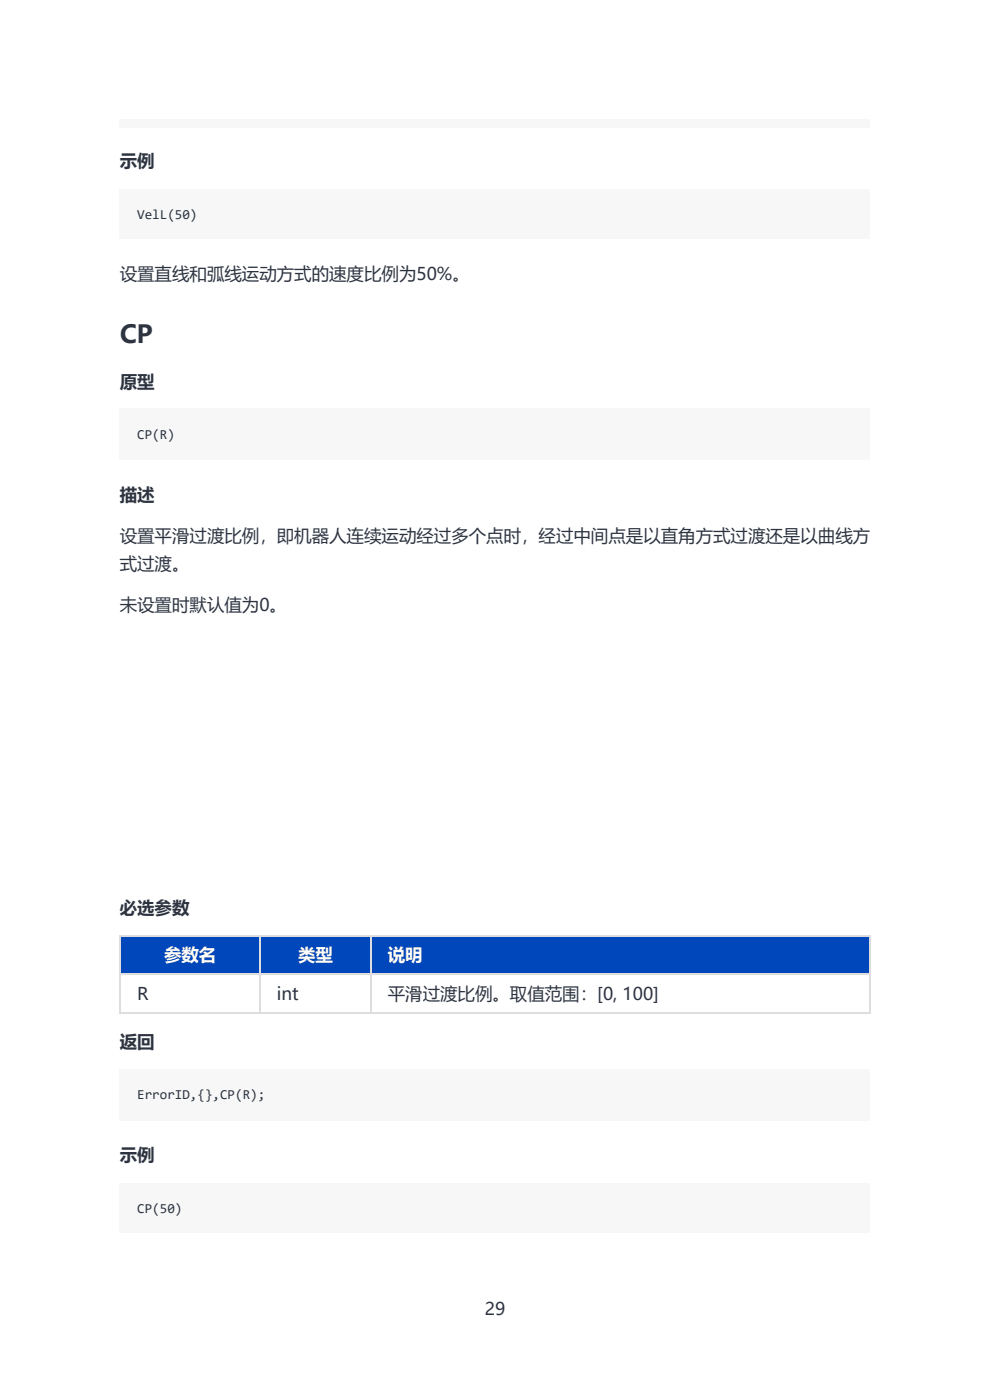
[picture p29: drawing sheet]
<svg xmlns="http://www.w3.org/2000/svg" width="210mm" height="297mm" viewBox="0 0 210 297" stroke-linecap="round" stroke-linejoin="round" font-family="sans-serif">
<defs><g id="words">
<text font-size="5.3" fill="#2d3440" x="25.4" y="72.7">CP</text>
<g font-size="3.7" fill="#2d3440">
<text x="25.4" y="35.4">示例</text>
<text x="25.4" y="59.5">设置直线和弧线运动方式的速度比例为50%。</text>
<text x="25.4" y="82.3">原型</text>
<text x="25.4" y="106.3">描述</text>
<text x="25.4" y="115">设置平滑过渡比例，即机器人连续运动经过多个点时，经过中间点是以直角方式过渡还是以曲线方</text>
<text x="25.4" y="120.9">式过渡。</text>
<text x="25.4" y="129.6">未设置时默认值为0。</text>
<text x="25.4" y="193.9">必选参数</text>
<text x="29.1" y="212.1">R</text>
<text x="58.7" y="212.1">int</text>
<text x="82.3" y="212.1">平滑过渡比例。取值范围：[0, 100]</text>
<text x="25.4" y="222.4">返回</text>
<text x="25.4" y="246.2">示例</text>
<text x="102.8" y="279">29</text>
</g>
<g font-size="3.7" fill="#fff">
<text x="34.8" y="203.9">参数名</text>
<text x="63.2" y="203.9">类型</text>
<text x="82.3" y="203.9">说明</text>
</g>
<g font-size="2.9" fill="#2d3440">
<text x="29.1" y="46.5">VelL(50)</text>
<text x="29.1" y="93.1">CP(R)</text>
<text x="29.1" y="233.2">ErrorID,{},CP(R);</text>
<text x="29.1" y="257.3">CP(50)</text>
</g>
</g></defs>
<g fill="#f7f7f7">
<path d="M25.4 25.3h159.2v1.7h-159.2z"/>
<path d="M25.4 40.2h159.2v10.6h-159.2z"/>
<path d="M25.4 86.7h159.2v10.9h-159.2z"/>
</g>
<path d="M25.4 198.4h29.6v8.2h-29.6z" fill="#fff"/>
<path d="M25.4 198.4h29.6v8.2h-29.6z" fill="#0047bb"/>
<path d="M55 198.4h23.6v8.2h-23.6z" fill="#fff"/>
<path d="M55 198.4h23.6v8.2h-23.6z" fill="#0047bb"/>
<path d="M78.6 198.4h105.7v8.2h-105.7z" fill="#fff"/>
<path d="M78.6 198.4h105.7v8.2h-105.7z" fill="#0047bb"/>
<g fill="#fff">
<path d="M25.4 206.6h29.6v8.1h-29.6z"/>
<path d="M55 206.6h23.6v8.1h-23.6z"/>
<path d="M78.6 206.6h105.7v8.1h-105.7z"/>
</g>
<path d="M25.4 198.5h159.2M25.5 198.4v16.6M55.2 198.4v16.6M78.7 198.4v16.6M184.5 198.4v16.6M25.4 206.7h159.2M25.4 214.9h159.2" fill="none" stroke="#ddd" stroke-width=".26"/>
<g fill="#f7f7f7">
<path d="M25.4 226.9h159.2v10.9h-159.2z"/>
<path d="M25.4 251h159.2v10.6h-159.2z"/>
<path d="M29.1 43.9h12.7v3.4h-12.7z"/>
<path d="M29.1 90.4h7.9v3.5h-7.9z"/>
<path d="M29.1 230.6h27.2v3.5h-27.2z"/>
<path d="M29.1 254.7h9.5v3.4h-9.5z"/>
</g>
<use href="#words"/>
</svg>
